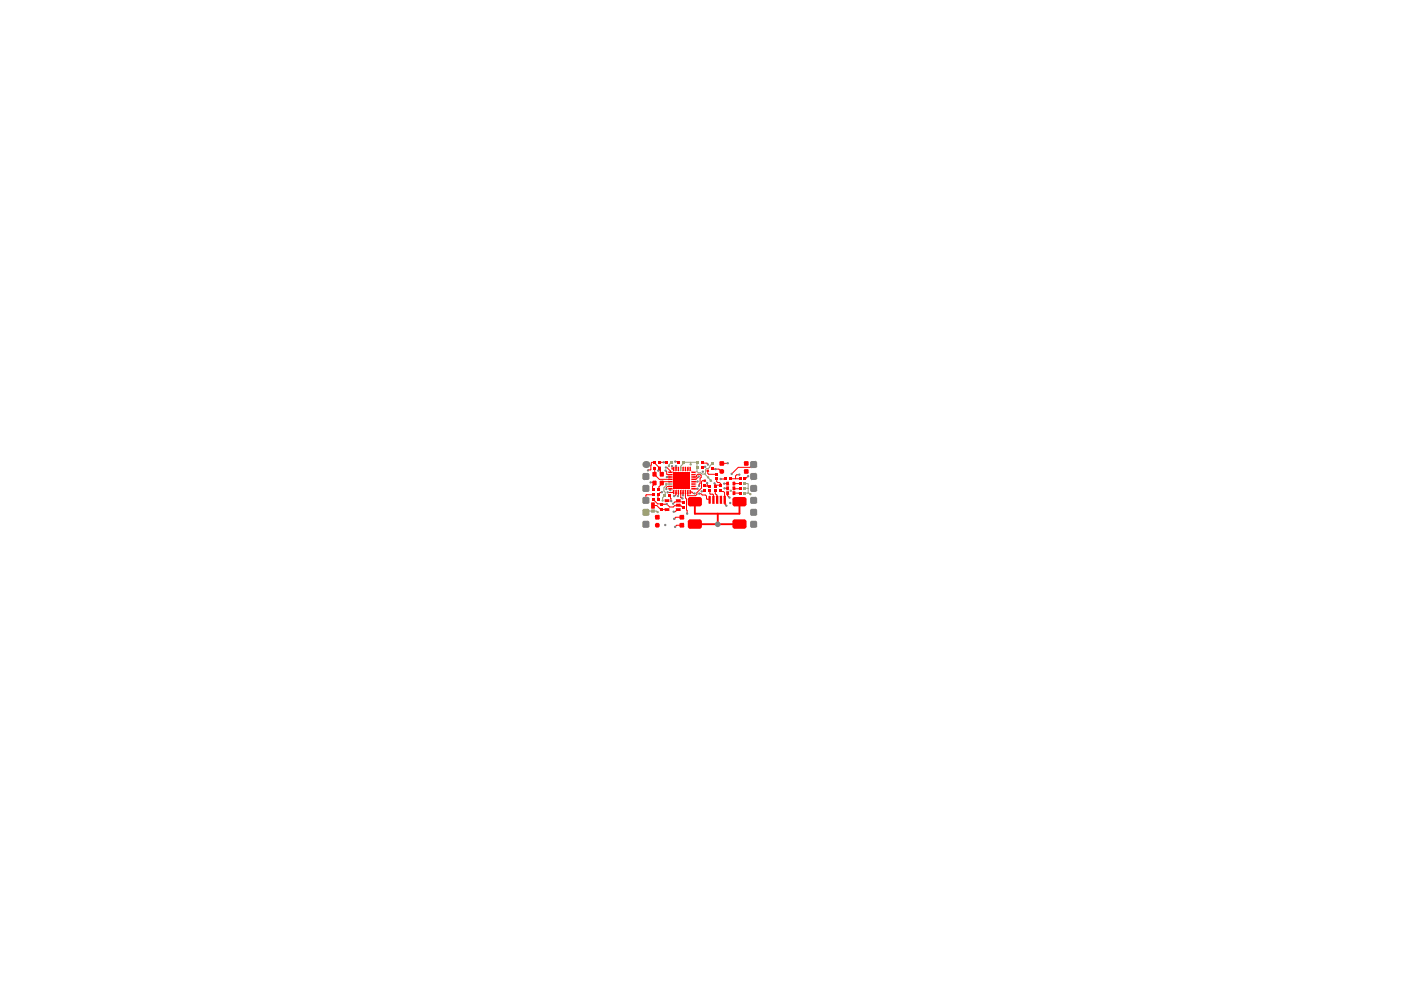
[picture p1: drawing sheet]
<svg xmlns="http://www.w3.org/2000/svg" width="297mm" height="210mm" viewBox="0 0 297 210" stroke-linecap="round" stroke-linejoin="round" font-family="sans-serif">
<g fill="none" stroke="#9ea175" stroke-width=".21">
<path d="M142.4 98l-.5 .5-.1 .3M146.4 98v.5M147.7 98.1l.1 1.9 .2 .2h.5l.3 .3h.6M147.8 98h-2.6l-.9 .9v.5M151 98.3l-.8 1h-.4l-.2 .3v.8l-.2 .1M137.2 108.9l-.3 .2M139.4 108.6l-.3-.2h-1.9l-.3 .2M140.9 105.1l-.4 .4v.6M142.1 102.6h-.8v.3l-.5 .5v.7l.2 .3v.4l-.1 .2M149.4 100.5l1.3 1.4M157.9 102.5l.7 .1-.1 2M157.9 104.6h.9l.3 .2"/>
<path d="M157.9 103.5l.7 .1"/>
</g>
<g fill="none" stroke="#f00" stroke-width=".21">
<path d="M137.4 99.7v.1M138.7 99l.1 .2v1.5l1 .9h2.3M138.8 98.1l.9 .9h.3M138.8 98l-.7 .1-.1 1.5-.6 .1M139.5 99.8h.5M139.8 98h1.4M140 99v1.3l.4 .4M141.1 99.8l.3 .2 .1 .6h.6M141.2 99.1h.2l.7 .8v.2M141.2 98h.1M142.5 98.8v.6M142.5 99.4h.1"/>
<path d="M142.5 99.4h.3M143.2 97.9l.7 .1M143.3 99.4h.1M143.3 98.8v.4M145.8 99.4h.1M149 100h.1M149.1 98.2h.8l.2 .3M149.5 99h-.3l-.1 .1M150.1 99.8v.6l.2 .2h1.7M151 99.4v.1M151 99.5h1.4l.6 .6M152.8 98.2h1.5"/>
<path d="M154.3 98.2h.1M159.8 98.5l-.8 .6h-2.5l-1.4 1.4M137.9 102.3h.7l.2 .3M138.4 107.2h.8l.9 .9M138.5 104.9h-1.5l-.1 1.2M138.5 104.9h.1M138.5 105.9l.9 .9h.8M138.9 102.6l-.5 .5v.7M139.2 107.2h.1M139.5 104.9v.9l.2 .1M139.7 104.9h.1M140.2 108h1.2"/>
<path d="M140.3 104.4h-.3l-.3 .5M140.4 102.5l-.7 .7v.6M141.3 106.9l.7 .6h.7l.3-.3 .8-.1M141.9 105.1l.2 .2 .2 .9M142.1 103.6h.1M142.1 103.7v.2M142.1 103.1h-.6l-.2 .3v.3M142.1 102.1h-1.4l-.5 .7M142.1 101.1l-.7 .1M142.4 106.2h-.1M142.6 104.3v.1M142.8 104.3l-1.3 .1"/>
<path d="M143 110h.1M143.3 104.3v.6l-.4 .3M143.8 107.1h.1M143.8 107.3h.6l.5 .5M143.8 108h-.2l-.5 .5h-.3M143.8 104.3v.9M144.3 104.7h.1M144.3 104.3l.1 1.2M144.3 104.3h.1M144.4 105.5l.3 .2M144.4 105.5h.1M144.6 109.7h-1.3l-.4 .3"/>
<path d="M144.6 111.4h-1.1l-.4 .3M144.8 106.5l.1-.1h-1.8l-.4 .4M144.8 104.3v.7M145.3 104.3v1.3l.3 .2 .1 3.1M145.8 105.1h.1M145.8 104.3v.8M146.3 104.3h.1M146.3 104.3h.4l.3 .3h.3M147 101.1h.6l.4-.5h.4l.3 .2v.4l-.3 .2v1.1l-.2 .2v.3M147 103.6h.9M147.9 102.1h-.9M148.1 101l-.6 .6h-.5"/>
<path d="M148.1 101h.1M148.3 104.7h.3l.3 .3h.7l.2 .2v.5l.6 .1M149.4 104l-.6 .2M149.4 103l1.1 .1M149.4 101.9h-.5l-.2 .2v1.4l-.9 .9v.4l-.3 .3h-1.7M150 102.5v.6M150.4 105.8h.1M150.5 104.2l.1 .6h.5l.2 .1v1.1M151.5 102.5l.1 .2M151.6 102.7h.1M151.6 102.7l.1 .2h1M151.7 104.2v.5l.3 .3v.8"/>
<path d="M152 101.6v.5l.2 .2h.3l.3 .3v.3M152 105.8h.1M152.7 102.9h.1M152.7 104.2h.7l.2 .2v1.4M152.8 101.6h.8M153.6 101.6h.1M153.6 103.5l.6 .1M153.7 105.8v1.1l.3 .3M154.3 102.5h.1M154.3 102.5l-.7 .1M154.3 104.6v.5l.4 .4M154.4 102.4l-.1 .1"/>
<path d="M154.9 101.5h2M155.6 103.6h1.2M155.6 102.5h1.2M155.6 104.6h1.1M156.8 100.6l-.6 .1-.2 .2v.6M158.6 101l-.5 .6"/>
</g>
<path d="M141.3 106.9l-1.1 .1" fill="none" stroke="#f00" stroke-width=".25"/>
<path d="M147.3 111.1h9.5M147.3 106.4v2.5h9.5v-2.5M152.2 108.9v2.3" fill="none" stroke="#f00" stroke-width=".4"/>
<g fill="#808080">
<circle cx="140.3" cy="104.4" r=".25"/>
<circle cx="149" cy="100" r=".25"/>
<circle cx="152.2" cy="111.2" r=".6"/>
</g>
<g fill="#9ea175">
<circle cx="159.1" cy="104.8" r=".25"/>
<circle cx="154.9" cy="104" r=".25"/>
</g>
<g fill="#808080">
<circle cx="148.8" cy="104.2" r=".25"/>
<circle cx="143.2" cy="97.9" r=".25"/>
<circle cx="151.7" cy="99.5" r=".25"/>
<circle cx="149.9" cy="102.4" r=".25"/>
<circle cx="149.5" cy="99" r=".25"/>
<circle cx="150.1" cy="98.5" r=".25"/>
</g>
<circle cx="150.1" cy="101.2" r=".25" fill="#9ea175"/>
<g fill="#808080">
<circle cx="153.6" cy="102.5" r=".25"/>
<circle cx="151.5" cy="102.5" r=".25"/>
<circle cx="152.8" cy="101.6" r=".25"/>
<circle cx="158.6" cy="101" r=".25"/>
<circle cx="142.5" cy="98.8" r=".25"/>
<circle cx="141.1" cy="99.8" r=".25"/>
<circle cx="141.2" cy="99.1" r=".25"/>
</g>
<circle cx="141.8" cy="98.8" r=".25" fill="#9ea175"/>
<g fill="#808080">
<circle cx="143.3" cy="98.8" r=".25"/>
<circle cx="141.4" cy="101.2" r=".25"/>
<circle cx="140.7" cy="98" r=".25"/>
<circle cx="137.4" cy="99.7" r=".25"/>
</g>
<circle cx="146.4" cy="98.5" r=".25" fill="#9ea175"/>
<g fill="#808080">
<circle cx="141.4" cy="106.9" r=".25"/>
<circle cx="142.1" cy="103.9" r=".25"/>
<circle cx="141.5" cy="104.4" r=".25"/>
<circle cx="141.3" cy="103.7" r=".25"/>
<circle cx="144.7" cy="105.7" r=".25"/>
<circle cx="142.9" cy="105.2" r=".25"/>
<circle cx="145.7" cy="108.9" r=".25"/>
</g>
<g fill="#9ea175">
<circle cx="139.4" cy="108.6" r=".25"/>
<circle cx="140.5" cy="106.1" r=".25"/>
</g>
<g fill="#808080">
<circle cx="148.2" cy="103" r=".25"/>
<circle cx="147.9" cy="102.1" r=".25"/>
<circle cx="148.3" cy="104.7" r=".25"/>
<circle cx="147.9" cy="103.6" r=".25"/>
<circle cx="147.3" cy="104.6" r=".25"/>
<circle cx="143.7" cy="105.2" r=".25"/>
<circle cx="142.3" cy="106.2" r=".25"/>
<circle cx="144.8" cy="105" r=".25"/>
<circle cx="153.6" cy="103.5" r=".25"/>
<circle cx="148.2" cy="101" r=".25"/>
<circle cx="154.8" cy="106.6" r=".25"/>
<circle cx="141" cy="111.3" r=".25"/>
<circle cx="154.3" cy="98.2" r=".25"/>
<circle cx="154.7" cy="105.5" r=".25"/>
<circle cx="142.9" cy="110" r=".25"/>
<circle cx="145.3" cy="102.5" r=".25"/>
</g>
<circle cx="141.3" cy="102.6" r=".25" fill="#9ea175"/>
<g fill="#808080">
<path d="M159.4 109v.4zM159 109h.4v.4z"/>
<path d="M160.2 109h.3zM160.2 109h.3l-.3 .4z"/>
<path d="M160.2 107.9v.4zM160.2 107.9l.3 .4h-.3z"/>
<path d="M159 108.3h.4zM159.1 108.1l.3-.2v.4h-.4z"/>
<path d="M159.4 98.9v.3zM159 98.9h.4v.3z"/>
<path d="M160.2 98.9h.3zM160.2 98.9h.3l-.3 .3z"/>
<path d="M160.2 97.7v.4zM160.2 97.7l.3 .4h-.3z"/>
<path d="M159 98.1h.4zM159.1 97.9l.3-.2v.4h-.4z"/>
<path d="M159.4 111.5v.4zM159 111.5h.4v.4z"/>
<path d="M160.2 111.5h.3zM160.2 111.5h.3l-.3 .4z"/>
<path d="M160.2 110.4v.4zM160.2 110.4l.3 .4h-.3z"/>
<path d="M159 110.8h.4zM159.1 110.6l.3-.2v.4h-.4z"/>
<path d="M159.4 106.5v.3zM159 106.5h.4v.3z"/>
<path d="M160.2 106.5h.3zM160.2 106.5h.3l-.3 .3z"/>
<path d="M160.2 105.3v.4zM160.2 105.3l.3 .4h-.3z"/>
<path d="M159 105.7h.4zM159.1 105.5l.3-.2v.4h-.4z"/>
<path d="M159.4 103.9v.4zM159 103.9h.4v.4z"/>
<path d="M160.2 103.9h.3zM160.2 103.9h.3l-.3 .4z"/>
<path d="M160.2 102.8v.4zM160.2 102.8l.3 .4h-.3z"/>
<path d="M159 103.2h.4zM159.1 103l.3-.2v.4h-.4z"/>
<path d="M159.4 101.4v.4zM159 101.4h.4v.4z"/>
<path d="M160.2 101.4h.3zM160.2 101.4h.3l-.3 .4z"/>
<path d="M160.2 100.3v.4zM160.2 100.3l.3 .4h-.3z"/>
<path d="M159 100.7h.4zM159.1 100.5l.3-.2v.4h-.4z"/>
<circle cx="139.6" cy="99.8" r=".25"/>
<circle cx="143.1" cy="111.7" r=".25"/>
<circle cx="143.6" cy="102.6" r=".25"/>
<circle cx="145.5" cy="100.8" r=".25"/>
<circle cx="143.6" cy="100.8" r=".25"/>
<circle cx="156.8" cy="100.6" r=".25"/>
<circle cx="142.8" cy="108.5" r=".25"/>
<circle cx="142.7" cy="106.8" r=".25"/>
<circle cx="154" cy="107.2" r=".25"/>
<circle cx="137.9" cy="102.3" r=".25"/>
<circle cx="155.1" cy="100.5" r=".25"/>
</g>
<g fill="#808080">
<path d="M159 108.3l.4-.4h.8l.3 .4v.7l-.3 .4h-.8l-.4-.4z" fill-rule="evenodd"/>
<path d="M159 98.1l.4-.4h.8l.3 .4v.8l-.3 .3h-.8l-.4-.3z" fill-rule="evenodd"/>
<path d="M159 110.8l.4-.4h.8l.3 .4v.7l-.3 .4h-.8l-.4-.4z" fill-rule="evenodd"/>
<path d="M159 105.7l.4-.4h.8l.3 .4v.8l-.3 .3h-.8l-.4-.3z" fill-rule="evenodd"/>
<path d="M159 103.2l.4-.4h.8l.3 .4v.7l-.3 .4h-.8l-.4-.4z" fill-rule="evenodd"/>
<path d="M159 100.7l.4-.4h.8l.3 .4v.7l-.3 .4h-.8l-.4-.4z" fill-rule="evenodd"/>
</g>
<path d="M136.2 108.3l.4-.4h.7l.4 .4v.7l-.4 .4h-.7l-.4-.4z" fill-rule="evenodd" fill="#9ea175"/>
<g fill="#9ea175">
<path d="M136.6 109v.4zM136.2 109h.4v.4z"/>
<path d="M137.3 109h.4zM137.3 109h.4l-.4 .4z"/>
<path d="M137.3 107.9v.4zM137.3 107.9l.4 .4h-.4z"/>
<path d="M136.2 108.3h.4zM136.2 108.1l.4-.2v.4h-.4z"/>
</g>
<g fill="#808080">
<path d="M136.6 111.5v.4zM136.2 111.5h.4v.4z"/>
<path d="M137.3 111.5h.4zM137.3 111.5h.4l-.4 .4z"/>
<path d="M137.3 110.4v.4zM137.3 110.4l.4 .4h-.4z"/>
<path d="M136.2 110.8h.4zM136.2 110.6l.4-.2v.4h-.4z"/>
<path d="M136.6 106.5v.3zM136.2 106.5h.4v.3z"/>
<path d="M137.3 106.5h.4zM137.3 106.5h.4l-.4 .3z"/>
<path d="M137.3 105.3v.4zM137.3 105.3l.4 .4h-.4z"/>
<path d="M136.2 105.7h.4zM136.2 105.5l.4-.2v.4h-.4z"/>
<path d="M136.6 103.9v.4zM136.2 103.9h.4v.4z"/>
<path d="M137.3 103.9h.4zM137.3 103.9h.4l-.4 .4z"/>
<path d="M137.3 102.8v.4zM137.3 102.8l.4 .4h-.4z"/>
<path d="M136.2 103.2h.4zM136.2 103l.4-.2v.4h-.4z"/>
<path d="M136.6 101.4v.4zM136.2 101.4h.4v.4z"/>
<path d="M137.3 101.4h.4zM137.3 101.4h.4l-.4 .4z"/>
<path d="M137.3 100.3v.4zM137.3 100.3l.4 .4h-.4z"/>
<path d="M136.2 100.7h.4zM136.2 100.5l.4-.2v.4h-.4z"/>
<circle cx="136.9" cy="98.5" r=".75"/>
</g>
<g fill="#808080">
<path d="M136.2 110.8l.4-.4h.7l.4 .4v.7l-.4 .4h-.7l-.4-.4z" fill-rule="evenodd"/>
<path d="M136.2 105.7l.4-.4h.7l.4 .4v.8l-.4 .3h-.7l-.4-.3z" fill-rule="evenodd"/>
<path d="M136.2 103.2l.4-.4h.7l.4 .4v.7l-.4 .4h-.7l-.4-.4z" fill-rule="evenodd"/>
<path d="M136.2 100.7l.4-.4h.7l.4 .4v.7l-.4 .4h-.7l-.4-.4z" fill-rule="evenodd"/>
</g>
<path d="M138.2 108h.5l.1 .2v.3l-.1 .2h-.5l-.2-.2v-.3z" fill-rule="evenodd" fill="#9ea175"/>
<g fill="#9ea175">
<path d="M138.7 108.5h.1zM138.7 108.5h.1l-.1 .2z"/>
<path d="M138.7 108v.2zM138.7 108l.1 .2h-.1z"/>
<path d="M138 108.2h.2zM138.1 108.1l.1-.1v.2h-.2z"/>
<path d="M138.2 108.5v.2zM138 108.5h.2v.2z"/>
</g>
<g fill="#f00">
<path d="M138.2 105.6h.6v.6h-.6z" fill-rule="evenodd"/>
<path d="M138.2 103.5h.6v.6h-.6z" fill-rule="evenodd"/>
<path d="M138.2 104.6h.6v.6h-.6z" fill-rule="evenodd"/>
<path d="M138.3 102.1l.2-.2h.5l.2 .2v.6l-.2 .2h-.5l-.2-.2z" fill-rule="evenodd"/>
<path d="M138.3 100.3l.2-.2h.5l.2 .2v.5l-.2 .3h-.5l-.2-.3z" fill-rule="evenodd"/>
<path d="M138.5 97.7h.6v.6h-.6z" fill-rule="evenodd"/>
<path d="M139.9 107.7h.6v.6h-.6z" fill-rule="evenodd"/>
<path d="M139.9 106.7h.6v.6h-.6z" fill-rule="evenodd"/>
</g>
<g fill="#f00">
<path d="M138.3 102.1h.2zM138.4 102l.1-.1v.2h-.2z"/>
<path d="M138.5 102.7v.2zM138.3 102.7h.2v.2z"/>
<path d="M139 102.7h.2zM139 102.7h.2l-.2 .2z"/>
<path d="M139 101.9v.2zM139 101.9l.2 .2h-.2z"/>
<path d="M138.3 100.3h.2zM138.4 100.1h.1v.2h-.2z"/>
<path d="M138.5 100.8v.3zM138.3 100.8h.2v.3z"/>
<path d="M139 100.8h.2zM139 100.8h.2l-.2 .3z"/>
<path d="M139 100.1v.2zM139 100.1l.2 .2h-.2z"/>
</g>
<path d="M140.6 104.8h.6v.6h-.6z" fill-rule="evenodd" fill="#9ea175"/>
<g fill="#f00">
<path d="M139.9 102.1l.2-.2h.4l.3 .2v.6l-.3 .2h-.4l-.2-.2z" fill-rule="evenodd"/>
<path d="M139.9 100.3l.2-.2h.4l.3 .2v.5l-.3 .3h-.4l-.2-.3z" fill-rule="evenodd"/>
<path d="M141.6 104.8h.6v.6h-.6z" fill-rule="evenodd"/>
<path d="M141.8 103.5h.7l.1 .2-.8 .1z" fill-rule="evenodd"/>
<path d="M143.2 104h.3l-.1 .8-.2-.1z" fill-rule="evenodd"/>
<path d="M142.7 104h.3l-.1 .8-.2-.1z" fill-rule="evenodd"/>
<path d="M141.7 103.1l.8-.1 .1 .2-.8 .1z" fill-rule="evenodd"/>
</g>
<g fill="#f00">
<path d="M139.9 102.1h.2zM139.9 102l.2-.1v.2h-.2z"/>
<path d="M140.1 102.7v.2zM139.9 102.7h.2v.2z"/>
<path d="M140.5 102.7h.3zM140.5 102.7h.3l-.3 .2z"/>
<path d="M140.5 101.9v.2zM140.5 101.9l.3 .2h-.3z"/>
<path d="M139.9 100.3h.2zM139.9 100.1h.2v.2h-.2z"/>
<path d="M140.1 100.8v.3zM139.9 100.8h.2v.3z"/>
<path d="M140.5 100.8h.3zM140.5 100.8h.3l-.3 .3z"/>
<path d="M140.5 100.1v.2zM140.5 100.1l.3 .2h-.3z"/>
</g>
<path d="M141.8 102.5h.7l.1 .2-.8 .1z" fill-rule="evenodd" fill="#9ea175"/>
<g fill="#f00">
<path d="M141.8 101.5h.7l.1 .2-.8 .1z" fill-rule="evenodd"/>
<path d="M141.7 102.1l.8-.1 .1 .2-.8 .1z" fill-rule="evenodd"/>
<path d="M141.7 100.6l.8-.1 .1 .2-.8 .1z" fill-rule="evenodd"/>
<path d="M141.7 100.1l.8-.1 .1 .2-.8 .1z" fill-rule="evenodd"/>
<path d="M141.7 101.1l.8-.1 .1 .2-.8 .1z" fill-rule="evenodd"/>
</g>
<path d="M142.1 97.7h.6v.6h-.6z" fill-rule="evenodd" fill="#9ea175"/>
<g fill="#f00">
<path d="M144.6 106.3h.6v.6h-.6z" fill-rule="evenodd"/>
<path d="M145.2 104h.3l-.1 .8-.2-.1z" fill-rule="evenodd"/>
<path d="M143.7 104h.3l-.1 .8-.2-.1z" fill-rule="evenodd"/>
<path d="M144.7 104h.3l-.1 .8-.2-.1z" fill-rule="evenodd"/>
<path d="M144.2 104h.3l-.1 .8-.2-.1z" fill-rule="evenodd"/>
</g>
<path d="M144.6 97.7h.6v.6h-.6z" fill-rule="evenodd" fill="#9ea175"/>
<g fill="#f00">
<path d="M145.7 104h.3l-.1 .8-.2-.1z" fill-rule="evenodd"/>
<path d="M146.2 104h.3l-.1 .8-.2-.1z" fill-rule="evenodd"/>
<path d="M146.7 103.5h.7l.1 .2-.8 .1z" fill-rule="evenodd"/>
<path d="M146.6 103.1l.8-.1 .1 .2-.8 .1z" fill-rule="evenodd"/>
<path d="M146.7 102.5h.7l.1 .2-.8 .1z" fill-rule="evenodd"/>
<path d="M146.7 101.5h.7l.1 .2-.8 .1z" fill-rule="evenodd"/>
<path d="M146.6 102.1l.8-.1 .1 .2-.8 .1z" fill-rule="evenodd"/>
<path d="M146.6 100.1l.8-.1 .1 .2-.8 .1z" fill-rule="evenodd"/>
<path d="M146.6 101.1l.8-.1 .1 .2-.8 .1z" fill-rule="evenodd"/>
<path d="M146.6 100.6l.8-.1 .1 .2-.8 .1z" fill-rule="evenodd"/>
<path d="M149.1 103.7h.6v.6h-.6z" fill-rule="evenodd"/>
<path d="M149.1 102.7h.6v.6h-.6z" fill-rule="evenodd"/>
<path d="M149.2 101.8l.3-.1 .2 .3-.4 .2z" fill-rule="evenodd"/>
<path d="M148.7 97.7h.6v.6h-.6z" fill-rule="evenodd"/>
<path d="M150.2 103.8h.6v.6h-.6z" fill-rule="evenodd"/>
<path d="M150.2 102.8h.6v.6h-.6z" fill-rule="evenodd"/>
</g>
<g fill="#f00">
<path d="M149.3 102v.2zM149.2 102l.1 .2z"/>
<path d="M149.5 102h.2zM149.5 102h.2l-.2 .2z"/>
<path d="M149.5 101.7v.1zM149.5 101.7l.2 .1z"/>
<path d="M149.2 101.8h.1zM149.2 101.7l.1 .1z"/>
</g>
<path d="M150.5 101.8l.3-.1 .2 .3-.4 .2z" fill-rule="evenodd" fill="#9ea175"/>
<g fill="#9ea175">
<path d="M150.6 102v.2zM150.5 102l.1 .2z"/>
<path d="M150.8 102h.2zM150.8 102h.2l-.2 .2z"/>
<path d="M150.8 101.7v.1zM150.8 101.7l.2 .1z"/>
<path d="M150.5 101.8h.1zM150.5 101.7l.1 .1z"/>
</g>
<path d="M149.8 99.7l.4-.1 .1 .3-.4 .2z" fill-rule="evenodd" fill="#f00"/>
<g fill="#f00">
<path d="M149.9 99.9v.2zM149.8 99.9l.1 .2z"/>
<path d="M150.2 99.9h.1zM150.2 99.9h.1l-.1 .2z"/>
<path d="M150.2 99.6v.1zM150.2 99.6l.1 .1z"/>
<path d="M149.8 99.7h.1zM149.8 99.6l.1 .1z"/>
</g>
<path d="M150.7 98h.6v.6h-.6z" fill-rule="evenodd" fill="#9ea175"/>
<g fill="#f00">
<path d="M152.5 103.7h.6v.6h-.6z" fill-rule="evenodd"/>
<path d="M152.5 102.7h.6v.6h-.6z" fill-rule="evenodd"/>
<path d="M152.5 99.7l.3-.2h.5l.2 .2v.5l-.2 .3h-.5l-.3-.3z" fill-rule="evenodd"/>
<path d="M152.5 98l.3-.2h.5l.2 .2v.5l-.2 .3h-.5l-.3-.3z" fill-rule="evenodd"/>
<path d="M154.1 104.2l.5 .1v.5l-.2 .2-.4-.2v-.5z" fill-rule="evenodd"/>
<path d="M154 102.3l.1-.2 .5 .2v.5l-.2 .1-.4-.1z" fill-rule="evenodd"/>
<path d="M156.6 104.3h.6v.6h-.6z" fill-rule="evenodd"/>
<path d="M156.6 102.2h.6v.6h-.6z" fill-rule="evenodd"/>
<path d="M138 106.7l.2-.2h.4l.2 .2v1l-.2 .2h-.4l-.2-.2z" fill-rule="evenodd"/>
<path d="M138.5 98.9h.6v.6h-.6z" fill-rule="evenodd"/>
<path d="M142.7 99.1h.3l-.1 .8-.2-.1z" fill-rule="evenodd"/>
<path d="M143.2 99.1h.3l-.1 .8-.2-.1z" fill-rule="evenodd"/>
<path d="M144.1 111.1l.2-.2h.5l.3 .2v.5l-.3 .3h-.5l-.2-.3z" fill-rule="evenodd"/>
<path d="M144.1 109.4l.2-.2h.5l.3 .2v.5l-.3 .3h-.5l-.2-.3z" fill-rule="evenodd"/>
<path d="M144.6 107.3h.6v.6h-.6z" fill-rule="evenodd"/>
<path d="M143.7 99.1h.3l-.1 .8-.2-.1z" fill-rule="evenodd"/>
</g>
<g fill="#f00">
<path d="M152.5 98h.3zM152.6 97.8h.2v.2h-.3z"/>
<path d="M152.8 98.5v.3zM152.5 98.5h.3v.3z"/>
<path d="M153.3 98.5h.2zM153.3 98.5h.2l-.2 .3z"/>
<path d="M153.3 97.8v.2zM153.3 97.8l.2 .2h-.2z"/>
<path d="M154.1 104.8v.2zM154 104.8l.1 .2z"/>
<path d="M154.4 104.8h.2zM154.4 104.8h.2l-.2 .2z"/>
<path d="M154.4 104.2v.1zM154.4 104.2l.2 .1z"/>
<path d="M154 104.3h.1zM154 104.2l.1 .1z"/>
<path d="M154.1 102.8v.1zM154 102.8l.1 .1z"/>
<path d="M154.4 102.8h.2zM154.4 102.8h.2l-.2 .1z"/>
<path d="M154.4 102.1v.2zM154.4 102.1l.2 .2z"/>
<path d="M154 102.3h.1zM154 102.2l.1 .1h-.1z"/>
<path d="M138.6 107.7h.2zM138.6 107.7h.2l-.2 .2z"/>
<path d="M138.6 106.5v.2zM138.6 106.5l.2 .2h-.2z"/>
<path d="M138 106.7h.2zM138.1 106.6l.1-.1v.2h-.2z"/>
<path d="M138.2 107.7v.2zM138 107.7h.2v.2z"/>
<path d="M144.1 111.1h.2zM144.1 110.9h.2v.2h-.2z"/>
<path d="M144.3 111.6v.3zM144.1 111.6h.2v.3z"/>
<path d="M144.8 111.6h.3zM144.8 111.6h.3l-.3 .3z"/>
<path d="M144.8 110.9v.2zM144.8 110.9l.3 .2h-.3z"/>
<path d="M144.1 109.4h.2zM144.1 109.2h.2v.2h-.2z"/>
<path d="M144.3 109.9v.3zM144.1 109.9h.2v.3z"/>
<path d="M144.8 109.9h.3zM144.8 109.9h.3l-.3 .3z"/>
<path d="M144.8 109.2v.2zM144.8 109.2l.3 .2h-.3z"/>
</g>
<path d="M144.2 99.1h.3l-.1 .8-.2-.1z" fill-rule="evenodd" fill="#9ea175"/>
<g fill="#f00">
<path d="M145.2 99.1h.3l-.1 .8-.2-.1z" fill-rule="evenodd"/>
<path d="M144.7 99.1h.3l-.1 .8-.2-.1z" fill-rule="evenodd"/>
<path d="M145.7 99.1h.3l-.1 .8-.2-.1z" fill-rule="evenodd"/>
<path d="M146.2 99.1h.3l-.1 .8-.2-.1z" fill-rule="evenodd"/>
<path d="M148.7 98.9h.6v.6h-.6z" fill-rule="evenodd"/>
<path d="M150.2 105.3l.1-.2 .4 .2v1.4l-.1 .1-.4-.1z" fill-rule="evenodd"/>
<path d="M151 105.3l.1-.2 .4 .2v1.4l-.1 .1-.4-.1z" fill-rule="evenodd"/>
<path d="M150.7 99h.6v.6h-.6z" fill-rule="evenodd"/>
<path d="M151.8 105.3l.1-.2 .4 .2v1.4l-.1 .1-.4-.1z" fill-rule="evenodd"/>
<path d="M152.6 105.3l.1-.2 .4 .2v1.4l-.1 .1-.4-.1z" fill-rule="evenodd"/>
<path d="M154.6 101.2h.6v.6h-.6z" fill-rule="evenodd"/>
<path d="M154 103.3l.1-.2 .5 .2v.5l-.2 .1-.4-.1z" fill-rule="evenodd"/>
<path d="M156.6 101.2h.6v.6h-.6z" fill-rule="evenodd"/>
<path d="M156.6 103.2h.6v.6h-.6z" fill-rule="evenodd"/>
<path d="M143.3 107.9l.2-.2h.7l.1 .5-.1 .1h-.7z" fill-rule="evenodd"/>
<path d="M140.9 107.9l.2-.2h.7l.1 .5-.1 .1h-.7z" fill-rule="evenodd"/>
<path d="M139.2 105.6h.6v.6h-.6z" fill-rule="evenodd"/>
<path d="M140.9 106l.2-.2h.7l.1 .5-.1 .1h-.7z" fill-rule="evenodd"/>
<path d="M143.3 106l.2-.2h.7l.1 .5-.1 .1h-.7z" fill-rule="evenodd"/>
<path d="M143.3 106.9l.2-.1h.7l.1 .4-.1 .2h-.7z" fill-rule="evenodd"/>
<path d="M139.2 103.5h.6v.6h-.6z" fill-rule="evenodd"/>
<path d="M139.2 104.6h.6v.6h-.6z" fill-rule="evenodd"/>
<path d="M143.6 97.7h.6v.6h-.6z" fill-rule="evenodd"/>
<path d="M139.5 97.7h.6v.6h-.6z" fill-rule="evenodd"/>
<path d="M141.1 97.7h.6v.6h-.6z" fill-rule="evenodd"/>
<path d="M151.4 103.8h.6v.6h-.6z" fill-rule="evenodd"/>
<path d="M151.4 102.8h.6v.6h-.6z" fill-rule="evenodd"/>
<path d="M151.7 100.3h.6v.6h-.6z" fill-rule="evenodd"/>
</g>
<g fill="#f00">
<path d="M151.1 106.7v.1zM151 106.7l.1 .1z"/>
<path d="M151.4 106.7h.1zM151.4 106.7h.1l-.1 .1z"/>
<path d="M151.4 105.1v.2zM151.4 105.1l.1 .2z"/>
<path d="M151 105.3h.1zM151 105.2l.1 .1z"/>
<path d="M151.9 106.7v.1zM151.8 106.7l.1 .1z"/>
<path d="M152.2 106.7h.1zM152.2 106.7h.1l-.1 .1z"/>
<path d="M152.2 105.1v.2zM152.2 105.1l.1 .2z"/>
<path d="M151.8 105.3h.1zM151.8 105.2l.1 .1z"/>
<path d="M152.7 106.7v.1zM152.6 106.7l.1 .1z"/>
<path d="M153 106.7h.1zM153 106.7h.1l-.1 .1z"/>
<path d="M153 105.1v.2zM153 105.1l.1 .2z"/>
<path d="M152.6 105.3h.1zM152.6 105.2l.1 .1z"/>
<path d="M154.1 103.8v.1zM154 103.8l.1 .1z"/>
<path d="M154.4 103.8h.2zM154.4 103.8h.2l-.2 .1z"/>
<path d="M154.4 103.1v.2zM154.4 103.1l.2 .2z"/>
<path d="M154 103.3h.1zM154 103.2l.1 .1z"/>
<path d="M143.3 107.9h.2zM143.4 107.8l.1 .1z"/>
<path d="M143.5 108.2v.1zM143.3 108.2l.2 .1z"/>
<path d="M144.2 108.2h.1zM144.2 108.2h.1l-.1 .1z"/>
<path d="M144.2 107.7v.2zM144.2 107.7l.1 .2z"/>
<path d="M140.9 107.9h.2zM141 107.8l.1 .1z"/>
<path d="M141.1 108.2v.1zM140.9 108.2l.2 .1z"/>
<path d="M141.8 108.2h.1zM141.8 108.2h.1l-.1 .1z"/>
<path d="M141.8 107.7v.2zM141.8 107.7l.1 .2z"/>
<path d="M140.9 106h.2zM141 105.9l.1 .1z"/>
<path d="M141.1 106.3v.1zM140.9 106.3l.2 .1z"/>
<path d="M141.8 106.3h.1zM141.8 106.3h.1l-.1 .1z"/>
<path d="M141.8 105.8v.2zM141.8 105.8l.1 .2z"/>
<path d="M143.3 106h.2zM143.4 105.9l.1 .1z"/>
<path d="M143.5 106.3v.1zM143.3 106.3l.2 .1z"/>
<path d="M144.2 106.3h.1zM144.2 106.3h.1l-.1 .1z"/>
<path d="M144.2 105.8v.2zM144.2 105.8l.1 .2z"/>
<path d="M143.3 106.9h.2zM143.4 106.8l.1 .1z"/>
<path d="M143.5 107.2v.2zM143.3 107.2l.2 .2z"/>
<path d="M144.2 107.2h.1zM144.2 107.2h.1l-.1 .2z"/>
<path d="M144.2 106.8v.1zM144.2 106.8l.1 .1z"/>
</g>
<g fill="#9ea175">
<path d="M147.7 97.7h.6v.6h-.6z" fill-rule="evenodd"/>
<path d="M157.6 104.3h.6v.6h-.6z" fill-rule="evenodd"/>
</g>
<path d="M155.5 104.2l.4 .1v.5l-.1 .2-.5-.2v-.5z" fill-rule="evenodd" fill="#f00"/>
<g fill="#f00">
<path d="M155.5 104.8v.2zM155.3 104.8l.2 .2z"/>
<path d="M155.8 104.8h.1zM155.8 104.8h.1l-.1 .2z"/>
<path d="M155.8 104.2v.1zM155.8 104.2l.1 .1z"/>
<path d="M155.3 104.3h.2zM155.4 104.2l.1 .1z"/>
</g>
<path d="M157.6 102.2h.6v.6h-.6z" fill-rule="evenodd" fill="#9ea175"/>
<g fill="#f00">
<path d="M155.3 102.3l.2-.2 .4 .2v.5l-.1 .1-.5-.1z" fill-rule="evenodd"/>
<path d="M157.7 99.7l.3-.2h.5l.2 .2v.5l-.2 .3h-.5l-.3-.3z" fill-rule="evenodd"/>
<path d="M157.7 98l.3-.2h.5l.2 .2v.5l-.2 .3h-.5l-.3-.3z" fill-rule="evenodd"/>
<path d="M138.9 111.1l.2-.2h.5l.3 .2v.5l-.3 .3h-.5l-.2-.3z" fill-rule="evenodd"/>
<path d="M138.9 109.4l.2-.2h.5l.3 .2v.5l-.3 .3h-.5l-.2-.3z" fill-rule="evenodd"/>
<path d="M139.5 98.9h.6v.6h-.6z" fill-rule="evenodd"/>
<path d="M145.8 110.6l.5-.5h2l.5 .5v1l-.5 .5h-2l-.5-.5z" fill-rule="evenodd"/>
<path d="M145.8 105.9l.5-.5h2l.5 .5v1l-.5 .5h-2l-.5-.5z" fill-rule="evenodd"/>
<path d="M151.7 101.3h.6v.6h-.6z" fill-rule="evenodd"/>
</g>
<g fill="#f00">
<path d="M155.5 102.8v.1zM155.3 102.8l.2 .1z"/>
<path d="M155.8 102.8h.1zM155.8 102.8h.1l-.1 .1z"/>
<path d="M155.8 102.1v.2zM155.8 102.1l.1 .2z"/>
<path d="M155.3 102.3h.2zM155.4 102.2l.1-.1v.2h-.2z"/>
<path d="M157.7 99.7h.3zM157.8 99.5h.2v.2h-.3z"/>
<path d="M158 100.2v.3zM157.7 100.2h.3v.3z"/>
<path d="M158.5 100.2h.2zM158.5 100.2h.2l-.2 .3z"/>
<path d="M158.5 99.5v.2zM158.5 99.5l.2 .2h-.2z"/>
<path d="M157.7 98h.3zM157.8 97.8h.2v.2h-.3z"/>
<path d="M158 98.5v.3zM157.7 98.5h.3v.3z"/>
<path d="M158.5 98.5h.2zM158.5 98.5h.2l-.2 .3z"/>
<path d="M158.5 97.8v.2zM158.5 97.8l.2 .2h-.2z"/>
<path d="M138.9 109.4h.2zM138.9 109.2h.2v.2h-.2z"/>
<path d="M139.1 109.9v.3zM138.9 109.9h.2v.3z"/>
<path d="M139.6 109.9h.3zM139.6 109.9h.3l-.3 .3z"/>
<path d="M139.6 109.2v.2zM139.6 109.2l.3 .2h-.3z"/>
<path d="M148.3 110.1v.5zM148.3 110.1l.3 .1 .2 .4h-.5z"/>
<path d="M145.8 110.6h.5zM145.9 110.4l.4-.3v.5h-.5z"/>
<path d="M146.3 111.6v.5zM145.8 111.6h.5v.5l-.2-.1z"/>
<path d="M148.3 111.6h.5zM148.3 111.6h.5l-.2 .4-.3 .1z"/>
<path d="M148.3 105.4v.5zM148.3 105.4h.3l.2 .5h-.5z"/>
<path d="M145.8 105.9h.5zM145.9 105.6l.4-.2v.5h-.5z"/>
<path d="M146.3 106.9v.5zM145.8 106.9h.5v.5l-.2-.1z"/>
<path d="M148.3 106.9h.5zM148.3 106.9h.5l-.2 .4-.3 .1z"/>
</g>
<path d="M147.7 98.9h.6v.6h-.6z" fill-rule="evenodd" fill="#9ea175"/>
<g fill="#f00">
<path d="M155.3 110.6l.5-.5h2l.5 .5v1l-.5 .5h-2l-.5-.5z" fill-rule="evenodd"/>
<path d="M155.3 105.9l.5-.5h2l.5 .5v1l-.5 .5h-2l-.5-.5z" fill-rule="evenodd"/>
<path d="M153.4 105.3l.1-.2 .4 .2v1.4l-.1 .1-.4-.1z" fill-rule="evenodd"/>
<path d="M157.6 101.2h.6v.6h-.6z" fill-rule="evenodd"/>
<path d="M153.6 101.2h.6v.6h-.6z" fill-rule="evenodd"/>
</g>
<g fill="#f00">
<path d="M157.8 110.1v.5zM157.8 110.1l.2 .1 .3 .4h-.5z"/>
<path d="M155.3 110.6h.5zM155.4 110.4l.4-.3v.5h-.5z"/>
<path d="M155.8 111.6v.5zM155.3 111.6h.5v.5l-.3-.1z"/>
<path d="M157.8 111.6h.5zM157.8 111.6h.5l-.3 .4-.2 .1z"/>
<path d="M157.8 105.4v.5zM157.8 105.4h.2l.3 .5h-.5z"/>
<path d="M155.3 105.9h.5zM155.4 105.6l.4-.2v.5h-.5z"/>
<path d="M155.8 106.9v.5zM155.3 106.9h.5v.5l-.3-.1z"/>
<path d="M157.8 106.9h.5zM157.8 106.9h.5l-.3 .4-.2 .1z"/>
<path d="M153.5 106.7v.1zM153.4 106.7l.1 .1z"/>
<path d="M153.8 106.7h.1zM153.8 106.7h.1l-.1 .1z"/>
<path d="M153.8 105.1v.2zM153.8 105.1l.1 .2z"/>
<path d="M153.4 105.3h.1zM153.4 105.2l.1 .1z"/>
</g>
<path d="M157.6 103.2h.6v.6h-.6z" fill-rule="evenodd" fill="#9ea175"/>
<g fill="#f00">
<path d="M155.3 103.3l.2-.2 .4 .2v.5l-.1 .1-.5-.1z" fill-rule="evenodd"/>
<path d="M142.9 100.2h3.4v3.4h-3.4z" fill-rule="evenodd"/>
</g>
<g fill="#f00">
<path d="M155.5 103.8v.1zM155.3 103.8h.2v.1z"/>
<path d="M155.8 103.8h.1zM155.8 103.8h.1l-.1 .1z"/>
<path d="M155.8 103.1v.2zM155.8 103.1l.1 .2z"/>
<path d="M155.3 103.3h.2zM155.4 103.2l.1 .1z"/>
</g>
</svg>
